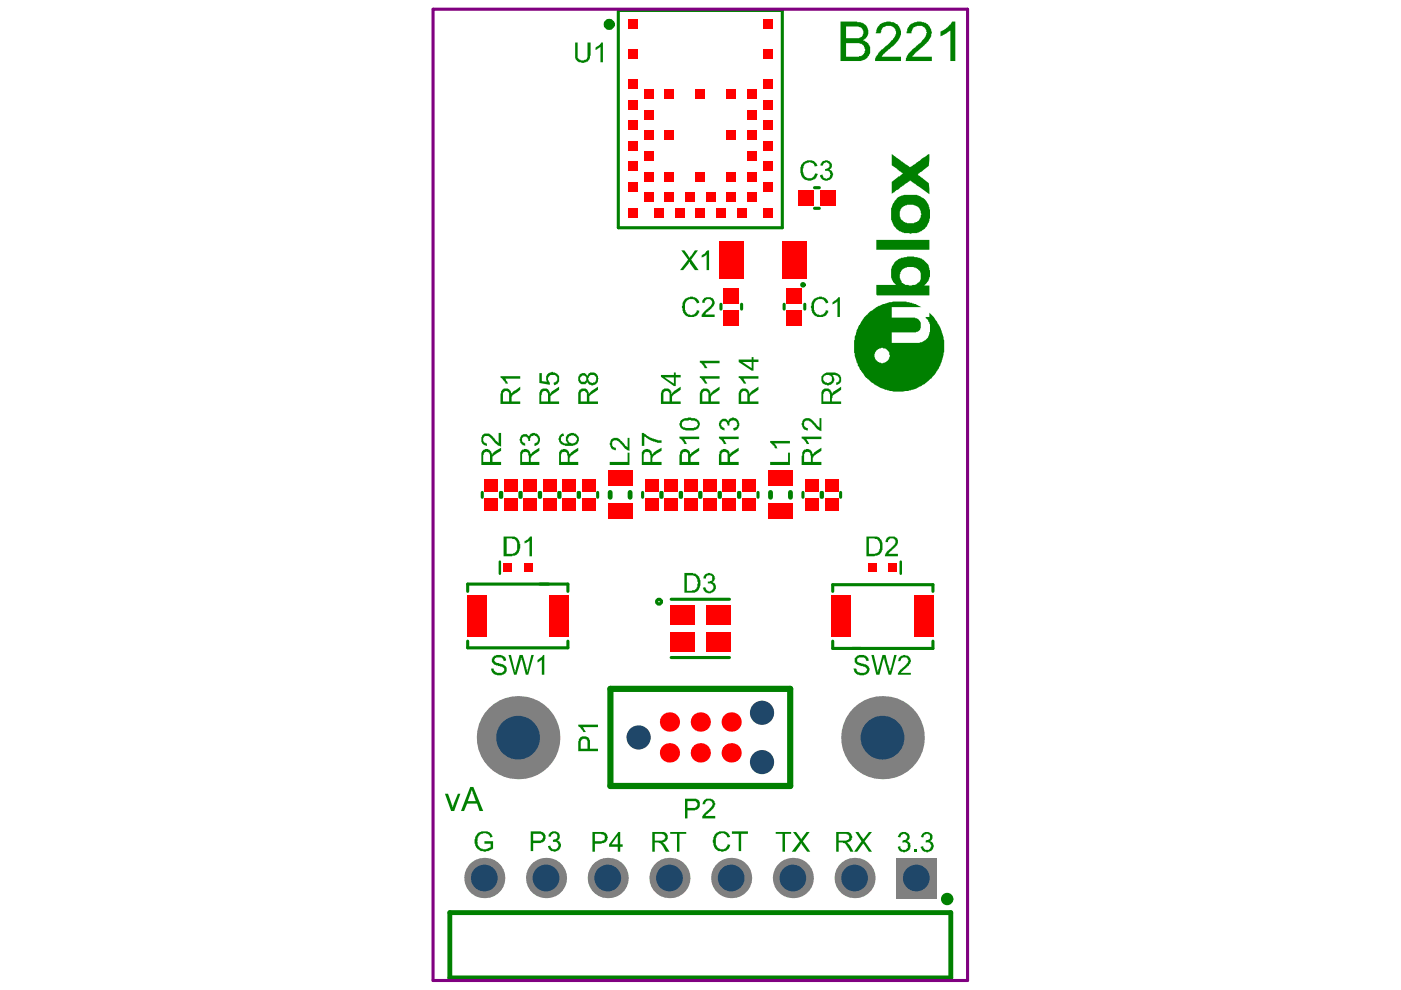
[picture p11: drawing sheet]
<svg xmlns="http://www.w3.org/2000/svg" width="297mm" height="210mm" viewBox="0 0 297 210" stroke-linecap="round" stroke-linejoin="round" font-family="sans-serif">
<path d="M106 119.1v2.6M191 119.1v2.6" fill="none" stroke="#008000" stroke-width=".53"/>
<g fill="none" stroke="#008000" stroke-width=".66">
<path d="M131.1 2.2h34.8v46.1h-34.8zM172.7 39.8h1M172.7 44.2h1M152.9 64.5v1M157.2 64.5v1M166.3 64.5v1M170.6 64.5v1M102.2 104.4v1M106.1 104.4v1M106.4 104.4v1M110.2 104.4v1M110.5 104.4v1"/>
<path d="M114.4 104.4v1M114.6 104.4v1M118.5 104.4v1M118.7 104.4v1M122.6 104.4v1M122.9 104.4v1M126.7 104.4v1M136.2 104.4v1M140.1 104.4v1M140.4 104.4v1M144.2 104.4v1M144.5 104.4v1"/>
<path d="M148.4 104.4v1M148.6 104.4v1M152.5 104.4v1M152.7 104.4v1M156.6 104.4v1M156.9 104.4v1M160.7 104.4v1M170.2 104.4v1M174.1 104.4v1M174.4 104.4v1M178.2 104.4v1M99.2 125.4v-1.6h21.2v1.6"/>
<path d="M99.2 135.9v1.5h21.2v-1.5M142.3 127.1h12.4M142.3 139.4h12.4M176.6 125.4v-1.4h21.2v1.4M176.6 135.9v1.6h21.2v-1.6"/>
</g>
<path d="M129.4 146.1h38.1v20.5h-38.1z" fill="none" stroke="#008000" stroke-width="1.3"/>
<path d="M129.4 104.4v1M133.6 104.4v1M163.4 104.4v1M167.6 104.4v1M95.4 193.5h106.2v13.8h-106.2z" fill="none" stroke="#008000" stroke-width="1"/>
<g fill="#008000">
<path d="M186.4 5.2a3 3 0 0 1 4.2 .4 2.43 2.43 0 0 1-.4 3.2l-.9 1-2.1 1.7-.2 .5h4v.9h-5.5v-.1a2.68 2.68 0 0 1 1.2-2l2.5-2.3a2.96 2.96 0 0 0 .8-1.8 1.73 1.73 0 0 0-2.6-1l-.4 .4-.3 1h-1l.2-1.1z"/>
<path d="M192.7 5.5a2.86 2.86 0 0 1 4.5 .2l.1 .4a1.01 1.01 0 0 1 .1 1.2 3.8 3.8 0 0 1-1.7 2.5l-1.4 1.2-.9 1h4.2v.9h-5.7l.2-.4a5.8 5.8 0 0 1 2.2-2.7l.3-.3a5.2 5.2 0 0 0 1.9-2.6l-.1-.2a1.36 1.36 0 0 0-1.6-1.2 1.37 1.37 0 0 0-1.4 1l-.1 .6h-1.1l.1-1z"/>
<path d="M199.4 6.7h.1a4.9 4.9 0 0 0 2.3-1.9l.1-.2h.6v8.3h-1v-6.5l-1.2 .9-.9 .4z"/>
<path d="M116.3 176.9h.1a1.23 1.23 0 0 1 2.1-.1l.2 .6a.7 .7 0 0 1-.6 .8h.3v.2a1.06 1.06 0 0 1 0 1.8v.1h-.3a.63 .63 0 0 1-.9 .2h-.4l-.6-.8v-.3l.5-.1v.1a.86 .86 0 0 0 .9 .7 .86 .86 0 0 0 .8-.8v-.3h-.1a.5 .5 0 0 0-.7-.5h-.4v-.5v.1l.3-.1a.52 .52 0 0 0 .6-.7 .65 .65 0 0 0-.6-.7 .65 .65 0 0 0-.7 .7l-.1 .1-.5-.1h.1z"/>
<path d="M151.5 176.9l.1-.1a2.23 2.23 0 0 1 2.9 0l.3 .6-.5 .2-.3-.5a1.19 1.19 0 0 0-2 .2h-.1v.3a1.85 1.85 0 0 0 .5 2.3h.3v.2a1.18 1.18 0 0 0 1.6-1.1l.6 .1-.1 .2a1.92 1.92 0 0 1-1.7 1.3l-.4-.1a1.57 1.57 0 0 1-1.4-1.7l-.2-.7z"/>
<path d="M155.2 176.3h3.4v.5h-1.5v3.7h-.5v-3.7h-1.4z"/>
<path d="M181.3 176.4h.7l1 1.6 1.2-1.6h.7l-1.6 2 1.6 2.2h-.7l-1.2-1.8-1.3 1.8h-.6l1.6-2.2z"/>
<path d="M190.6 176.8a1.27 1.27 0 0 1 1.5-.4 1.27 1.27 0 0 1 .8 1.3l-.6 .7 .4 .1 .3 .4a1.32 1.32 0 0 1-.8 1.7 1.41 1.41 0 0 1-1.8-.8v-.3l.5-.1a.81 .81 0 0 0 .9 .8 .81 .81 0 0 0 .7-1.1l-.2-.3-.2-.2-.4-.1v.1h-.4l.1-.5v.1l.3-.1a.66 .66 0 0 0 .6-.7 .66 .66 0 0 0-.7-.6l-.6 .3-.1 .5-.5-.2z"/>
<path d="M193.9 180.1h.5v.5h-.5z"/>
<path d="M195.5 176.8a1.42 1.42 0 0 1 1.9 0 1.01 1.01 0 0 1-.2 1.6 .92 .92 0 0 1 .8 .7 1.56 1.56 0 0 1-1.5 1.6l-.6-.1-.6-.5-.1-.6 .5-.1v.1a.83 .83 0 0 0 1.2 .7 .83 .83 0 0 0 .3-1.3l-.2-.3-.5-.1v.1h-.2v-.5v.1l.2-.1a.52 .52 0 0 0 .7-.7 .66 .66 0 0 0-.6-.6 .66 .66 0 0 0-.7 .5l-.2 .3-.5-.2z"/>
<path d="M101.1 176.8a2.55 2.55 0 0 1 2.7-.4l.6 .8v.2l-.5 .2a1.05 1.05 0 0 0-1.6-.8 1.14 1.14 0 0 0-1 1.3l-.2 .3 .2 .2a1.37 1.37 0 0 0 1.5 1.5l1.2-.4v-.8h-1.3v-.5h1.8v1.5l-.2 .2a3.4 3.4 0 0 1-2.4 .4l-.1-.2a2.07 2.07 0 0 1-1.2-1.9l.1-1z"/>
<path d="M142.1 176.4h3.4v.4h-1.4v3.8h-.6v-3.8h-1.4z"/>
<path d="M94.3 168.3h.7l1 2.9v-.4h.2l.9-2.5h.5l-1.3 3.7h-.7z"/>
<path d="M164.5 176.4h3.2v.4h-1.3v3.8h-.5v-3.8h-1.4z"/>
<path d="M168.1 176.4h.7l.9 1.2 .1 .4 1.2-1.6h.7l-1.5 2 1.6 2.2h-.7l-1.3-1.8-1.1 1.8h-.8l1.7-2.2z"/>
<path d="M149.3 122h.1a1.01 1.01 0 0 1 1.6-.3l.5 .4v.4h.1l-.1 .5-.5 .4h.1a1.17 1.17 0 0 1 .7 1.3 1.17 1.17 0 0 1-1.1 1l-.1 .1a1.36 1.36 0 0 1-1.6-1.2l.6-.1v.2h.1a.46 .46 0 0 0 .5 .6v.1a1.02 1.02 0 0 0 .9-1.4l-.4-.3h-.6v-.4h.1a.72 .72 0 0 0 .8-.4 .72 .72 0 0 0-.3-.9l-.4-.1-.1 .1a.5 .5 0 0 0-.5 .7h-.5z"/>
<path d="M144.4 53.1h.7l1 1.6 1.2-1.6h.7l-1.5 1.9 1.6 2.3h-.8l-1-1.5v-.2l-.3 .1-1.2 1.6h-.6l1.7-2.3z"/>
<path d="M148.8 54.1l.6-.4a.99 .99 0 0 1 .9-.6v4.2h-.5v-3.3l-.6 .5h-.4v.2z"/>
<path d="M110.4 92.4a1.19 1.19 0 0 1 1.5-.2l.2 .4 .2-.2a.46 .46 0 0 1 .5-.5l.5-.1a1.39 1.39 0 0 1 1.2 1.4 1.39 1.39 0 0 1-1.2 1.3v-.5h.1a.8 .8 0 0 0 .7-.8 .8 .8 0 0 0-.7-.8v-.1a.95 .95 0 0 0-1 1.2h-.4v-.1a.71 .71 0 0 0-.8-.8 .71 .71 0 0 0-.5 1l.6 .4v.5a1.36 1.36 0 0 1-1.1-1.3z"/>
<path d="M102.2 92.3a1.48 1.48 0 0 1 2.3 .4l1.2 1.2v-2.1h.5v2.9l-.7-.3-1-.9a1.35 1.35 0 0 0-1.8-.9l-.1 .1a.85 .85 0 0 0 .6 1.3v.5l-.4-.1a1.26 1.26 0 0 1-.7-1.6z"/>
<path d="M106.1 79.8h4.2v.5h-3.3l.3 .1v.3l.4 .5v.1h-.5v-.2l-1.1-1.1z"/>
<path d="M170 34.8l.1-.2a2.06 2.06 0 0 1 3 0l.3 .6-.7 .1a1.1 1.1 0 0 0-1.6-.8l-.1 .1a.46 .46 0 0 0-.5 .6l-.1 .1a2.6 2.6 0 0 0 .1 2h.1a1.22 1.22 0 0 0 1.3 .5 1.22 1.22 0 0 0 .9-1.1l.6 .2-.2 .4a1.79 1.79 0 0 1-2.3 .9 1.43 1.43 0 0 1-1.1-1.5h-.1v-1.3z"/>
<path d="M174.3 34.3h.1a1.22 1.22 0 0 1 2 .7v.2a.7 .7 0 0 1-.5 .8 1.22 1.22 0 0 1 .5 1.8 1.46 1.46 0 0 1-2.4-.1l-.1-.6 .5-.1a.67 .67 0 0 0 .7 .8v.1a.92 .92 0 0 0 .9-.6 .92 .92 0 0 0-.4-1.1h-.7v-.4l.4-.1a.5 .5 0 0 0 .6-.7 .46 .46 0 0 0-.6-.5l-.1-.1a.9 .9 0 0 0-.8 .6v.2l-.5-.2z"/>
<path d="M121.9 9h.6v2.5a1.02 1.02 0 0 0 1.1 1.3l.4-.1a.75 .75 0 0 0 .6-.9v-2.8h.6v2.8l-.1 .2a1.11 1.11 0 0 1-1.2 1.2v.1h-.6v-.1a1.22 1.22 0 0 1-1.4-1.6z"/>
<path d="M126.3 10.1l.4-.3a.92 .92 0 0 0 .7-.8h.4v4.2h-.5v-3.3l-.9 .7h-.1z"/>
<path d="M156.6 79.8h4.2v.5h-3.3h.2l.5 .9v.1h-.5l-.6-.9-.2-.2h-.3z"/>
<path d="M152.4 92.6h4.2v.5h-3.3h.2l.4 .9h.1v.1h-.5l-.4-.7-.7-.4z"/>
<path d="M152.6 89.3h.1a.95 .95 0 0 1 .8-.5 .95 .95 0 0 1 .9 .5 1.22 1.22 0 0 1 1.8-.5 1.46 1.46 0 0 1-.1 2.3l-.5 .2-.2-.6a.77 .77 0 0 0 .8-.4 .77 .77 0 0 0-.1-.9l-.1-.1a.83 .83 0 0 0-1 0 .83 .83 0 0 0-.3 .9h-.4l-.2-.4a.5 .5 0 0 0-.6-.5 .46 .46 0 0 0-.5 .5l-.2 .2 .2 .4 .6 .3v.6h-.1a1.4 1.4 0 0 1-1.1-1.6z"/>
<path d="M170 92.6h4.2v.5h-3.3h.1l.5 .9v.1h-.5l-.4-.7-.6-.4z"/>
<path d="M170.2 89a1.51 1.51 0 0 1 2.4 .4l1.2 1.2v-1.9h.4v2.7l-.3-.1a1.77 1.77 0 0 1-1.3-1.2h-.2a1.47 1.47 0 0 0-1.4-.9 .8 .8 0 0 0-.5 1.2l.5 .3h.3v.6h-.2a1.48 1.48 0 0 1-.9-2.3z"/>
<path d="M148.4 79.8h4.2v.5h-3.3h.1l.5 .9v.1h-.5l-.5-.9-.3-.2h-.2z"/>
<path d="M148.4 76.5h4.2v.5h-3.3l.6 .9v.2h-.5l-.5-1-.5-.2z"/>
<path d="M144.1 92.6h4.1v.5h-3.2l.4 .4 .1 .5h.1v.1h-.5l-.4-.7-.6-.4z"/>
<path d="M136.1 91.8h.4l1.4 1 1.6 .6h.8v.5h-1l-.5-.3h-.4v-.1l-1-.4-.8-.7v2.1h-.5z"/>
<path d="M129.3 97.9h3.8v-1.9h.4v2.6h-4.2z"/>
<path d="M129.5 93.2a1.3 1.3 0 0 1 2.1 .3l.8 .6 .1 .4 .6 .3v-2h.4v2.8l-.3-.1a1.77 1.77 0 0 1-1.3-1.2h-.1a1.47 1.47 0 0 0-1.5-.9 .8 .8 0 0 0-.5 1.1l.3 .3 .5 .1v.6l-.7-.2-.4-.2-.2-.8z"/>
<path d="M163.3 97.9h3.8v-1.9h.4v2.6h-4.2z"/>
<path d="M163.3 93.5h4.2v.5h-3.3l.7 1.1h-.6l-.4-.7a.99 .99 0 0 1-.6-.9z"/>
<path d="M149.3 169.6l.4-.1v-.2a1.72 1.72 0 0 1 1.8 .6v.1a1.42 1.42 0 0 1-.6 1.7l-1.3 1.3h2v.5h-2.7v-.2a2 2 0 0 1 1-1.3l1-1a.83 .83 0 0 0 0-1 .83 .83 0 0 0-1-.3v.2h-.2l-.3 .6h-.5z"/>
<path d="M122.6 153.6h4.2v.6h-3.3h.1l.6 .9v.1h-.6l-.5-.9-.5-.3z"/>
<path d="M181.2 139.5h.1a1.51 1.51 0 0 1 2.1-.5l.7 .5 .1 .4v.1l-.5 .2a1.08 1.08 0 0 0-1.7-.7 .57 .57 0 0 0-.2 .6 .57 .57 0 0 0 .5 .5l.5 .1a1.69 1.69 0 0 1 1.4 .8 1.14 1.14 0 0 1-.8 1.6 1.71 1.71 0 0 1-2.4-1.4l.6 .2a.52 .52 0 0 0 .7 .6v.2h.2a.98 .98 0 0 0 1.3-.8 .7 .7 0 0 0-.8-.5l-.1-.2a1.88 1.88 0 0 1-1.7-.9z"/>
<path d="M184.7 138.9h.6l.6 3.1h.2v.5l1-3.6h.7l.9 3.6 .9-3.6h.5l-1.2 4.2h-.5l-1-3.7-1 3.7h-.6z"/>
<path d="M190.6 139.4a2.1 2.1 0 0 1 1.9-.4v.1a1.08 1.08 0 0 1 .2 1.9l-1.7 1.7h2.1v.4h-2.7v-.4l.9-1.1a2.43 2.43 0 0 0 1.3-1.7h-.1a.5 .5 0 0 0-.7-.5h-.1a.92 .92 0 0 0-.8 .8h-.5z"/>
<path d="M104.4 139.4a2.13 2.13 0 0 1 1.6-.5l.6 .1v.1a.46 .46 0 0 1 .6 .6h.1v.3l-.5 .2v-.3l-.3-.2a.67 .67 0 0 0-.9-.3h-.4l-.3 .3a.37 .37 0 0 0-.1 .3 .37 .37 0 0 0 .3 .3l.2 .3a2.92 2.92 0 0 1 2.1 .9v.1a1.13 1.13 0 0 1-1 1.5v.1a1.99 1.99 0 0 1-2.1-.8l-.2-.7h.6v.3a1.32 1.32 0 0 0 2.2 .1 .68 .68 0 0 0-.8-.7l-.5-.2v-.1a1.13 1.13 0 0 1-1.3-1.2z"/>
<path d="M107.8 138.9h.5l1 3.6 .9-3.6h.6l.9 3.1v.5l1-3.6h.5l-1.2 4.2h-.5l-.8-3.2h-.1v-.5l-1.1 3.7h-.5z"/>
<path d="M114 139.9l.6-.4 .5-.6h.3v4.2h-.5v-3.3l-.2 .2-.6 .4h-.1z"/>
<path d="M114.4 79.1h.5v1.7l1.2 .1h-.2a1.38 1.38 0 0 1 .5-1.8 1.38 1.38 0 0 1 1.9 .4l.1 .1a1.43 1.43 0 0 1-.4 1.9l-.5 .2-.1-.5 .1-.1a.83 .83 0 0 0 .6-1.1 .83 .83 0 0 0-1.1-.5 .84 .84 0 0 0-.8 .6 .84 .84 0 0 0 .4 1v.5l-2.2-.4z"/>
<path d="M188 114a2.23 2.23 0 0 1 2.1 0 1.6 1.6 0 0 1-.6 2.2l-1.1 1.2h2v.5h-2.8a1.91 1.91 0 0 1 1.2-1.5l.8-.8a.87 .87 0 0 0-.3-1.4 .6 .6 0 0 0-.9 .3h-.1v.4h-.5v-.4h.1z"/>
<path d="M111.2 114.7l.7-.3a.99 .99 0 0 1 .9-.6v4.1h-.5v-3.2l-1 .5h-.1z"/>
<path d="M145 63.7a2.52 2.52 0 0 1 2.3-.7l.3 .2a1.2 1.2 0 0 1 .6 1l-.5 .1a1.2 1.2 0 0 0-1.6-.9 .91 .91 0 0 0-.7 .9h-.2v.8a1.46 1.46 0 0 0 .8 1.6 1.22 1.22 0 0 0 1.7-.8v-.1l.7 .1-.2 .1a1.8 1.8 0 0 1-3 .7l-.4-.4-.2-1.1 .1-1z"/>
<path d="M149.3 63.2a1.62 1.62 0 0 1 2.1 .5v.1a1.08 1.08 0 0 1-.5 1.4l-1.5 1.5h2.1v.5h-2.7v-.5h.1a2.4 2.4 0 0 1 1.3-1.3l.1-.3a1.11 1.11 0 0 0 .4-1.6l-.9-.1-.4 .4v.4h-.5v-.5z"/>
<path d="M172.3 63.7a2.52 2.52 0 0 1 2.4-.7l.2 .2a1.2 1.2 0 0 1 .7 1l-.5 .1a1.2 1.2 0 0 0-1.6-.9 .91 .91 0 0 0-.8 .9h-.1v.8a1.46 1.46 0 0 0 .8 1.6 1.22 1.22 0 0 0 1.7-.8v-.1l.6 .1-.1 .1a1.8 1.8 0 0 1-3 .7l-.4-.4-.3-1.1 .2-1z"/>
<path d="M176.5 64.1l.7-.4 .5-.7h.4v4.2h-.5v-3.3l-1.1 .7z"/>
<path d="M185.8 74.3l-.1 .2a1.58 1.58 0 0 0 .5 2.3 1.58 1.58 0 0 0 2.2-.7 .81 .81 0 0 0 .1-1v-.4h-.1a1.6 1.6 0 0 0-2.2-.7zM191.2 57.3a2.12 2.12 0 0 0 .4 2.8 2.84 2.84 0 0 0 2.8 0 1.92 1.92 0 0 0 .7-2.4v-.2a2.84 2.84 0 0 0-3.9-.2zM191 44.2l-.2 .6v.8a1.87 1.87 0 0 0 1.4 1.6 2.39 2.39 0 0 0 2.5-.4h.1l.2-.4a1.9 1.9 0 0 0 .1-2 1.9 1.9 0 0 0-1.8-1 1.64 1.64 0 0 0-1.5 .3l-.4 .1zM183.2 67.3l1.5-1.4a7 7 0 0 1 3.1-1.6l1.5-.4h2.9v.2l1.2 .1v.1a1.53 1.53 0 0 1 1.3 .6l.6 .2h-6.2v2.2h3.5a2.56 2.56 0 0 1 2.2 .6 1.78 1.78 0 0 1 .3 1.8v.3a3.1 3.1 0 0 1-2.2 .5h-3.8v2.2h4.2a3.5 3.5 0 0 0 3.5-1.3 3.8 3.8 0 0 0-.1-3.7l-.4-.2v-.3h.7v-.9a10 10 0 0 1 2.8 4.6l.3 .5 .1 1a8.7 8.7 0 0 1-.5 4.2l-.3 .5a9.2 9.2 0 0 1-4.4 4.9 9.8 9.8 0 0 1-9.3-.3l-1.7-1.4a2.58 2.58 0 0 1-1.2-1.5l-.4-.3-.5-1v-.4l-.3-.2-.5-2.1v-1.2a9.5 9.5 0 0 1 1-4.7h.2zM189.1 32.7l2.6 1.9 .8 .4a.49 .49 0 0 0 .4 .4 .49 .49 0 0 0 .5-.2l2.1-1.6 .8-.4 .2-.4h.3l.1-.2 .1 .1-.1 2.5-2.3 1.8 2.3 1.8 .1 2.4-3.6-2.6a.43 .43 0 0 0-.4-.3 .43 .43 0 0 0-.4 .3l-3.5 2.5v-2.5l1.4-1.2h.3l.1-.3 .5-.2-.1-.3-2.2-1.6zM185.8 50.9h11.2v2.1h-11.2zM189.7 42.5a4.2 4.2 0 0 1 3.9-1.2 3.5 3.5 0 0 1 2.5 1.1 4.9 4.9 0 0 1 .4 5.5 3.2 3.2 0 0 1-3.2 1.5v.2l-.6-.2a3.6 3.6 0 0 1-3.8-3v-2.3h.2l.1-.7zM189.6 55.7l.1-.1a1.76 1.76 0 0 1 1.3-.8v-.1a7.3 7.3 0 0 1 4.3 .1l.7 .5a3.5 3.5 0 0 1 1.2 3.1 3.9 3.9 0 0 1-1.2 2.1h1v2.1h-10.4a.53 .53 0 0 1-.8-.4v-1.8h4.2l-.4-.4a3.6 3.6 0 0 1 0-4.2z"/>
<path d="M179.4 5.6v2.5h1.8a1.42 1.42 0 0 0 1.8-1v-.2a1.35 1.35 0 0 0-1.4-1.3zM179.4 9.1v2.9h2.7l.2-.1a1.18 1.18 0 0 0 1-1.6 1.33 1.33 0 0 0-1.4-1.2zM178.2 4.6h3.5l.2 .1a2.36 2.36 0 0 1 1.9 .9 2.48 2.48 0 0 1 0 2.2l-.5 .6-.4 .1a2.22 2.22 0 0 1 1.6 1.7 2.34 2.34 0 0 1-2.6 2.7h-3.7z"/>
<path d="M113 176.8v1.4h1.2a.77 .77 0 0 0 .8-.4 .77 .77 0 0 0-.1-.9l-.2-.1zM112.5 176.3h2.2l.2 .1a1.22 1.22 0 0 1 .7 1.4 1.22 1.22 0 0 1-1.2 1h-1.4v1.7h-.5z"/>
<path d="M126.1 176.8v1.6h1.5l.1-.2a.5 .5 0 0 0 .5-.6v-.2a.5 .5 0 0 0-.6-.5l-.2-.1zM125.6 176.4h2.4a1.35 1.35 0 0 1 .5 2.1l-.4 .1v.2h-.5v.1h-1.5v1.7h-.5z"/>
<path d="M131 177.2l-1.3 1.8h1.3zM131.1 176.4h.4v2.6h.5v.5h-.5v1.1h-.5v-1.1h-1.9v-.5z"/>
<path d="M177.8 176.8v1.4h1.7v-.1a.59 .59 0 0 0 .5-.6 .59 .59 0 0 0-.5-.6v-.1zM177.3 176.4h2a1.18 1.18 0 0 1 1.4 1.3h-.1v.4l-.3 .3-.8 .2 .7 .5 .8 1.5h-.7l-.9-1.6-.3-.2h-.4v-.2h-.9v2h-.5z"/>
<path d="M138.8 176.8v1.4h1.2a.81 .81 0 0 0 .8-.3 .81 .81 0 0 0 .1-.8l-.5-.3zM138.3 176.4h2.1a1.1 1.1 0 0 1 1.1 .7 1.1 1.1 0 0 1-.3 1.3l-.8 .2 .8 .7 .8 1.3h-.8l-.8-1.5-.4-.3-.4-.2h-.8v2h-.5z"/>
<path d="M100 167.4v.4l-.8 2.1h1.7zM99.7 166.9h.7l2 5.1h-.7l-.6-1.6h-2.1l-.6 1.6h-.7z"/>
<path d="M145.6 122v3.3h1.1l.1-.2a.92 .92 0 0 0 1.1-1 1.61 1.61 0 0 0-.7-2l-.1-.1zM145.1 121.5h1.6a1.87 1.87 0 0 1 1.5 .9 2.86 2.86 0 0 1-.2 2.9l-.7 .4h-2.2z"/>
<path d="M110.8 96v.2h-.1v1.7h1.4l-.1-1.7a.62 .62 0 0 0-.8-.4zM110.4 95.6h.2a1.04 1.04 0 0 1 1-.4 1.04 1.04 0 0 1 .8 .8l.1 .4 .5-.7 1.4-.8v.7l-1.5 .9-.4 .5v.9h1.9v.7h-4.1v-2.8h.1z"/>
<path d="M102.6 96.1l-.2 1.8h1.5v-1.3a.67 .67 0 0 0-.7-.8l-.1-.1zM102.2 95.7a1.06 1.06 0 0 1 1.8 0h.1l.2 .7h.1v-.3l.4-.4 1.4-.8v.7l-1.8 1.2v1.1h1.8v.7h-4.1v-2.6z"/>
<path d="M106.6 83.3v1.8h1.3v-1.4a.72 .72 0 0 0-.9-.8zM106.2 82.9l.2-.1a1.1 1.1 0 0 1 1.1-.4 1.1 1.1 0 0 1 .8 .9l.2 .3v-.3l.4-.4 1.4-.9v.6l-.8 .7-.8 .4-.1 .4h-.1v1h1.8v.5h-4.2z"/>
<path d="M157.3 83v.3h-.2v1.8h1.3v-1.8l-.1-.1a.63 .63 0 0 0-.9-.2zM156.9 82.6h.1a1.09 1.09 0 0 1 1.2-.2 1.09 1.09 0 0 1 .6 1l.2 .2v-.3l.5-.5 1.3-.8v.6l-1.4 1-.4 .5v1h1.8v.5h-4.2v-2.3z"/>
<path d="M157.4 76.8l2 1.3v-1.3zM156.6 76.2h2.8v-.5h.4v.5h1v.6h-1v1.8h-.4l-2.8-1.8z"/>
<path d="M153.1 96l-.1 .2v1.7h1.3v-1.1a.68 .68 0 0 0-.2-.8 .68 .68 0 0 0-.8-.2zM152.6 95.7a1.57 1.57 0 0 1 1.5-.4 .75 .75 0 0 1 .6 .9l.1 .2 .1-.4 1.7-1.1v.7l-.9 .5-.9 .8v1h1.8v.7h-4.2z"/>
<path d="M170.6 96v.2h-.1v1.7h1.4l-.1-1.7a.7 .7 0 0 0-.9-.4zM170.2 95.6h.2a1.04 1.04 0 0 1 1-.4 1.04 1.04 0 0 1 .8 .8l.1 .4 .5-.7 1.4-.8v.7l-1.5 .9-.4 .5v.9h1.9v.7h-4.2v-2h.1z"/>
<path d="M149 83v.3h-.1v1.8h1.3v-1.8l-.1-.1a.63 .63 0 0 0-.9-.2zM148.6 82.6h.2a1.09 1.09 0 0 1 1.1-.2 1.09 1.09 0 0 1 .7 1l.1 .2v-.3l.6-.5 1.3-.8v.6l-1.5 1-.4 .5v1h1.9v.5h-4.2v-2.3z"/>
<path d="M144.7 96v.2h-.1v1.7h1.3v-1.1a.68 .68 0 0 0-.1-.8 .68 .68 0 0 0-.8-.2zM144.3 95.6a1.12 1.12 0 0 1 1.2-.4 1.12 1.12 0 0 1 .8 .9l.1 .3 .1-.4 1.7-1.1v.7l-1.4 .9-.4 .5v.9h1.8v.7h-4.1v-2.2h.1z"/>
<path d="M144.6 89.6v.1a.59 .59 0 0 0 0 .6 .59 .59 0 0 0 .5 .3l.9 .1a2.1 2.1 0 0 0 1.9-.3v-.3h.1a1.14 1.14 0 0 0-1.5-.9l-.1-.2-1.3 .2zM144.2 89.3h.1a.7 .7 0 0 1 .8-.5v-.1h.7l.1-.2h.6l.2 .2a.97 .97 0 0 1 1 .2l.2 .1a.98 .98 0 0 1 .2 1.6 1.74 1.74 0 0 1-1.7 .7h-.1a2.94 2.94 0 0 1-2-.6l-.1-.5h-.1z"/>
<path d="M174.7 83.2l-.2 1.9h1.5v-1.3a.77 .77 0 0 0-.4-.8 .77 .77 0 0 0-.9 .2zM174.3 82.8a1.17 1.17 0 0 1 1.3-.4 1.17 1.17 0 0 1 .8 1v.2l.2-.6 1.7-1v.6l-1.3 1a.7 .7 0 0 0-.5 .7l-.1 .2v.6h1.9v.5h-4.1v-2.6h.1z"/>
<path d="M174.7 79.8v.1a.73 .73 0 0 0-.1 .8 .73 .73 0 0 0 .7 .4v.1h.4v-.1a.73 .73 0 0 0 .7-.5 .73 .73 0 0 0-.3-.8l-.2-.3h-.8v.1zM174.2 79.8a2.46 2.46 0 0 1 2.3-.8 2.11 2.11 0 0 1 1.7 .6v.2a1.13 1.13 0 0 1-.5 1.7l-.4 .1v-.5a.68 .68 0 0 0 .6-.6 .68 .68 0 0 0-.3-.7v-.2h-.4v-.1h-.8a1.06 1.06 0 0 1 0 1.8l-.3 .3h-.2a1.34 1.34 0 0 1-1.4-.3 1.34 1.34 0 0 1-.3-1.4z"/>
<path d="M123.3 83l-.2 .3v1.8h1.3v-1.3a.69 .69 0 0 0-.2-.8 .69 .69 0 0 0-.8 0zM122.9 82.6h.1a1.07 1.07 0 0 1 1.2-.2 1.07 1.07 0 0 1 .6 1.2l.7-.8 1.3-.8v.6l-1.8 1.3v1.2h1.8v.5h-4.2v-2.4h.1z"/>
<path d="M123 80.3a.67 .67 0 0 0 1.3 0 .67 .67 0 0 0-1.3 0zM124.8 79.9v.1a.5 .5 0 0 0 .2 .8l.1 .1a.5 .5 0 0 0 .8 .2h.1a.85 .85 0 0 0 .4-1.1 .85 .85 0 0 0-1.1-.5zM122.9 79.4l.5-.3h.6v.1h.3v.3l.3 .3 .2-.7a1.46 1.46 0 0 1 2 .7 1.42 1.42 0 0 1-.5 1.7l-.2 .1a1.09 1.09 0 0 1-1.5-.7h-.2a.5 .5 0 0 1-.6 .6 1.13 1.13 0 0 1-1.2-1.3z"/>
<path d="M136.6 96l-.1 1.9h1.4v-1.4a.92 .92 0 0 0-.8-.8v.1zM136.2 95.6h.1a1.13 1.13 0 0 1 1.3-.3 1.13 1.13 0 0 1 .7 1.1l.5-.7 1.5-.8v.7l-1.1 .5-.9 .9v.9h2v.7h-4.2v-2.8h.1z"/>
<path d="M145.8 169.9v1.4h1.1a.74 .74 0 0 0 1-.7 .74 .74 0 0 0-1-.7zM145.2 169.3h1.7a1.21 1.21 0 0 1 1.3 .5 1.21 1.21 0 0 1 0 1.4l-.2 .4-.7 .2h-1.5v1.7h-.6z"/>
<path d="M123.3 156.9l-.2 .3v1.5h1.5v-1.7h-.2v-.2l-.9-.1zM122.7 156.7a1.44 1.44 0 0 1 2.3 0v.2h.1v1.8h1.7v.6h-4.2z"/>
<path d="M119.1 96l-.2 1.9h1.5l-.2-1.7a.62 .62 0 0 0-.7-.4zM118.7 95.6h.1a1.04 1.04 0 0 1 1-.4 1.04 1.04 0 0 1 .8 .8l.2 .4 .5-.7 1.3-.8v.7l-1.4 .9-.4 .5v.9h1.8v.7h-4.1v-2.8h.2z"/>
<path d="M118.7 92.3l.2-.2 .6-.2 .1 .5a.64 .64 0 0 0-.7 .5 .64 .64 0 0 0 .3 .7l.4 .4h.9h-.1a1.21 1.21 0 0 1-.4-1.2 1.21 1.21 0 0 1 .9-.9 1.3 1.3 0 0 1 1.7 .5 1.3 1.3 0 0 1-.4 1.7v.2l-.6 .1v.1h-.7a2.41 2.41 0 0 1-2.1-.5l-.1-.2a.95 .95 0 0 1 0-1.4zM120.5 92.7a.94 .94 0 0 0 .9 1.3 .94 .94 0 0 0 .8-1.3 1.11 1.11 0 0 0-1.7 0z"/>
<path d="M115 83l-.3 .8v1.3h1.5v-1.7l-.3-.2a.56 .56 0 0 0-.9-.2zM114.6 82.6a1.21 1.21 0 0 1 2 .7v.3l.6-.8 1.3-.8v.6l-1.8 1.3v1.2h1.8v.5h-4.1v-2.4h.1z"/>
<path d="M140.8 83l-.1 .3v1.8h1.3v-1.8l-.2-.1a.63 .63 0 0 0-.9-.2zM140.4 82.6h.1a1.1 1.1 0 0 1 1.3-.1 1.1 1.1 0 0 1 .6 1.1l.6-.8 1.3-.8v.6l-1.4 1-.4 .5v1h1.8v.5h-4.2v-2.3z"/>
<path d="M140.9 80l2 1.3v-1.3zM140.1 79.5h2.8v-.5h.4v.5h1v.5h-1v1.9h-.4l-2.8-2z"/>
<path d="M184.2 114.2v3.2h1.3a1.37 1.37 0 0 0 1.1-1.4v-.1a1.36 1.36 0 0 0-.9-1.6l-.3-.1zM183.7 113.8h1.6a1.61 1.61 0 0 1 1.7 .9l.1 .6a2.19 2.19 0 0 1-.7 2.3l-.3 .1v.1l-.7 .1h-1.7z"/>
<path d="M107.4 114.2v3.2h.9a1.22 1.22 0 0 0 1.3-1.5 1.38 1.38 0 0 0-.6-1.6zM106.8 113.8h1.7a1.58 1.58 0 0 1 1.7 1.4l.1 .4a2.17 2.17 0 0 1-.7 1.8l-.1 .3-.9 .1v.1h-1.8z"/>
</g>
<g fill="none" stroke="#008000" stroke-width="1.3">
<circle cx="129.2" cy="5.2" r=".52"/>
<circle cx="200.8" cy="190.6" r=".65"/>
</g>
<g fill="none" stroke="#008000" stroke-width=".66">
<circle cx="170.2" cy="60.4" r=".26"/>
<circle cx="139.7" cy="127.6" r=".52"/>
</g>
<circle cx="135.4" cy="156.4" r="2.33" fill="#808080"/>
<circle cx="135.4" cy="156.4" r="2.56" fill="#1f4769"/>
<circle cx="161.6" cy="151.1" r="2.33" fill="#808080"/>
<circle cx="161.6" cy="151.1" r="2.56" fill="#1f4769"/>
<circle cx="161.6" cy="161.6" r="2.33" fill="#808080"/>
<circle cx="161.6" cy="161.6" r="2.56" fill="#1f4769"/>
<circle cx="187.1" cy="156.4" r="8.8" fill="#808080"/>
<circle cx="187.1" cy="156.4" r="4.6" fill="#1f4769"/>
<circle cx="115.8" cy="186.2" r="4.3" fill="#808080"/>
<circle cx="115.8" cy="186.2" r="2.83" fill="#1f4769"/>
<circle cx="168.1" cy="186.2" r="4.3" fill="#808080"/>
<circle cx="168.1" cy="186.2" r="2.83" fill="#1f4769"/>
<path d="M190 181.9h8.5v8.5h-8.5z" fill-rule="evenodd" fill="#808080"/>
<circle cx="194.3" cy="186.2" r="2.83" fill="#1f4769"/>
<circle cx="181.2" cy="186.2" r="4.3" fill="#808080"/>
<circle cx="181.2" cy="186.2" r="2.83" fill="#1f4769"/>
<circle cx="155" cy="186.2" r="4.3" fill="#808080"/>
<circle cx="155" cy="186.2" r="2.83" fill="#1f4769"/>
<circle cx="141.9" cy="186.2" r="4.3" fill="#808080"/>
<circle cx="141.9" cy="186.2" r="2.83" fill="#1f4769"/>
<circle cx="128.9" cy="186.2" r="4.3" fill="#808080"/>
<circle cx="128.9" cy="186.2" r="2.83" fill="#1f4769"/>
<circle cx="109.8" cy="156.4" r="8.8" fill="#808080"/>
<circle cx="109.8" cy="156.4" r="4.6" fill="#1f4769"/>
<circle cx="102.7" cy="186.2" r="4.3" fill="#808080"/>
<circle cx="102.7" cy="186.2" r="2.83" fill="#1f4769"/>
<g fill="#f00">
<path d="M188.3 119.5h1.9v1.8h-1.9z" fill-rule="evenodd"/>
<path d="M184 119.5h1.9v1.8h-1.9z" fill-rule="evenodd"/>
<path d="M176.3 126.3h4.1v8.7h-4.1z" fill-rule="evenodd"/>
<path d="M193.8 126.3h4.1v8.7h-4.1z" fill-rule="evenodd"/>
<path d="M128.9 99.7h5.2v3.3h-5.2z" fill-rule="evenodd"/>
<path d="M128.9 106.8h5.2v3.3h-5.2z" fill-rule="evenodd"/>
<path d="M154 36.4h2.1v2.1h-2.1z" fill-rule="evenodd"/>
<path d="M140.9 36.4h2v2.1h-2z" fill-rule="evenodd"/>
<path d="M140.9 18.9h2v2.1h-2z" fill-rule="evenodd"/>
<path d="M161.7 10.4h2.1v2.1h-2.1z" fill-rule="evenodd"/>
<path d="M158.4 18.9h2.1v2.1h-2.1z" fill-rule="evenodd"/>
<path d="M158.4 23.3h2.1v2.1h-2.1z" fill-rule="evenodd"/>
<path d="M158.4 27.7h2.1v2.1h-2.1z" fill-rule="evenodd"/>
<path d="M154 27.7h2.1v2.1h-2.1z" fill-rule="evenodd"/>
<path d="M147.4 36.4h2.1v2.1h-2.1z" fill-rule="evenodd"/>
<path d="M140.9 27.7h2v2.1h-2z" fill-rule="evenodd"/>
<path d="M161.7 4.1h2.1v2.1h-2.1z" fill-rule="evenodd"/>
<path d="M161.7 16.8h2.1v2h-2.1z" fill-rule="evenodd"/>
<path d="M161.7 21.1h2.1v2.1h-2.1z" fill-rule="evenodd"/>
<path d="M161.7 25.5h2.1v2.1h-2.1z" fill-rule="evenodd"/>
<path d="M161.7 29.9h2.1v2h-2.1z" fill-rule="evenodd"/>
<path d="M158.4 36.4h2.1v2.1h-2.1z" fill-rule="evenodd"/>
<path d="M161.7 44.2h2.1v2h-2.1z" fill-rule="evenodd"/>
<path d="M156.2 44.2h2.1v2h-2.1z" fill-rule="evenodd"/>
<path d="M151.8 44.2h2.1v2h-2.1z" fill-rule="evenodd"/>
<path d="M147.4 44.2h2.1v2h-2.1z" fill-rule="evenodd"/>
<path d="M143.1 44.2h2v2h-2z" fill-rule="evenodd"/>
<path d="M158.4 32.1h2.1v2h-2.1z" fill-rule="evenodd"/>
<path d="M161.7 34.3h2.1v2h-2.1z" fill-rule="evenodd"/>
<path d="M161.7 38.6h2.1v2.1h-2.1z" fill-rule="evenodd"/>
<path d="M158.4 40.8h2.1v2.1h-2.1z" fill-rule="evenodd"/>
<path d="M154 40.8h2.1v2.1h-2.1z" fill-rule="evenodd"/>
<path d="M149.6 40.8h2.1v2.1h-2.1z" fill-rule="evenodd"/>
<path d="M145.3 40.8h2v2.1h-2z" fill-rule="evenodd"/>
<path d="M140.9 40.8h2v2.1h-2z" fill-rule="evenodd"/>
<path d="M138.7 44.2h2.1v2h-2.1z" fill-rule="evenodd"/>
<path d="M133.2 4.1h2v2.1h-2z" fill-rule="evenodd"/>
<path d="M133.2 10.4h2v2.1h-2z" fill-rule="evenodd"/>
<path d="M133.2 16.8h2v2h-2z" fill-rule="evenodd"/>
<path d="M133.2 21.1h2v2.1h-2z" fill-rule="evenodd"/>
<path d="M133.2 25.5h2v2.1h-2z" fill-rule="evenodd"/>
<path d="M133.2 29.9h2v2h-2z" fill-rule="evenodd"/>
<path d="M133.2 34.3h2v2h-2z" fill-rule="evenodd"/>
<path d="M133.2 38.6h2v2.1h-2z" fill-rule="evenodd"/>
<path d="M133.2 44.2h2v2h-2z" fill-rule="evenodd"/>
<path d="M136.5 18.9h2.1v2.1h-2.1z" fill-rule="evenodd"/>
<path d="M136.5 23.3h2.1v2.1h-2.1z" fill-rule="evenodd"/>
<path d="M136.5 27.7h2.1v2.1h-2.1z" fill-rule="evenodd"/>
<path d="M136.5 32.1h2.1v2h-2.1z" fill-rule="evenodd"/>
<path d="M136.5 36.4h2.1v2.1h-2.1z" fill-rule="evenodd"/>
<path d="M136.5 40.8h2.1v2.1h-2.1z" fill-rule="evenodd"/>
<path d="M154 18.9h2.1v2.1h-2.1z" fill-rule="evenodd"/>
<path d="M147.4 18.9h2.1v2.1h-2.1z" fill-rule="evenodd"/>
<path d="M169.3 40.4h3.2v3.2h-3.2z" fill-rule="evenodd"/>
<path d="M173.9 40.4h3.2v3.2h-3.2z" fill-rule="evenodd"/>
<path d="M111 105.6h2.8v2.7h-2.8z" fill-rule="evenodd"/>
<path d="M111 101.5h2.8v2.7h-2.8z" fill-rule="evenodd"/>
<path d="M165.9 51.1h5.1v8h-5.1z" fill-rule="evenodd"/>
<path d="M152.5 51.1h5.1v8h-5.1z" fill-rule="evenodd"/>
<path d="M142 128.3h5.2v4.2h-5.2z" fill-rule="evenodd"/>
<path d="M149.8 128.3h5.1v4.2h-5.1z" fill-rule="evenodd"/>
<path d="M149.8 134h5.1v4.1h-5.1z" fill-rule="evenodd"/>
<path d="M142 134h5.2v4.1h-5.2z" fill-rule="evenodd"/>
<path d="M153.5 61.1h3.1v3.2h-3.1z" fill-rule="evenodd"/>
<path d="M153.5 65.7h3.1v3.2h-3.1z" fill-rule="evenodd"/>
<path d="M166.8 61.1h3.2v3.2h-3.2z" fill-rule="evenodd"/>
<path d="M166.8 65.7h3.2v3.2h-3.2z" fill-rule="evenodd"/>
<path d="M106.9 101.5h2.8v2.7h-2.8z" fill-rule="evenodd"/>
<path d="M106.9 105.6h2.8v2.7h-2.8z" fill-rule="evenodd"/>
<path d="M102.8 101.5h2.8v2.7h-2.8z" fill-rule="evenodd"/>
<path d="M102.8 105.6h2.8v2.7h-2.8z" fill-rule="evenodd"/>
<path d="M99 126.3h4.1v8.7h-4.1z" fill-rule="evenodd"/>
<path d="M116.5 126.3h4.2v8.7h-4.2z" fill-rule="evenodd"/>
<path d="M157.4 105.6h2.8v2.7h-2.8z" fill-rule="evenodd"/>
<path d="M157.4 101.5h2.8v2.7h-2.8z" fill-rule="evenodd"/>
<path d="M153.2 105.6h2.9v2.7h-2.9z" fill-rule="evenodd"/>
<path d="M153.2 101.5h2.9v2.7h-2.9z" fill-rule="evenodd"/>
<path d="M170.8 105.6h2.8v2.7h-2.8z" fill-rule="evenodd"/>
<path d="M170.8 101.5h2.8v2.7h-2.8z" fill-rule="evenodd"/>
<path d="M149.1 105.6h2.9v2.7h-2.9z" fill-rule="evenodd"/>
<path d="M149.1 101.5h2.9v2.7h-2.9z" fill-rule="evenodd"/>
<path d="M145 105.6h2.8v2.7h-2.8z" fill-rule="evenodd"/>
<path d="M145 101.5h2.8v2.7h-2.8z" fill-rule="evenodd"/>
<path d="M174.9 105.6h2.8v2.7h-2.8z" fill-rule="evenodd"/>
<path d="M174.9 101.5h2.8v2.7h-2.8z" fill-rule="evenodd"/>
<path d="M123.4 101.5h2.8v2.7h-2.8z" fill-rule="evenodd"/>
<path d="M123.4 105.6h2.8v2.7h-2.8z" fill-rule="evenodd"/>
<path d="M136.8 101.5h2.8v2.7h-2.8z" fill-rule="evenodd"/>
<path d="M136.8 105.6h2.8v2.7h-2.8z" fill-rule="evenodd"/>
<path d="M119.2 105.6h2.9v2.7h-2.9z" fill-rule="evenodd"/>
<path d="M119.2 101.5h2.9v2.7h-2.9z" fill-rule="evenodd"/>
<path d="M115.1 105.6h2.9v2.7h-2.9z" fill-rule="evenodd"/>
<path d="M115.1 101.5h2.9v2.7h-2.9z" fill-rule="evenodd"/>
<path d="M140.9 105.6h2.8v2.7h-2.8z" fill-rule="evenodd"/>
<path d="M140.9 101.5h2.8v2.7h-2.8z" fill-rule="evenodd"/>
<path d="M162.9 106.8h5.2v3.3h-5.2z" fill-rule="evenodd"/>
<path d="M162.9 99.7h5.2v3.3h-5.2z" fill-rule="evenodd"/>
<path d="M111.1 119.5h1.8v1.8h-1.8z" fill-rule="evenodd"/>
<path d="M106.8 119.5h1.8v1.8h-1.8z" fill-rule="evenodd"/>
</g>
<g fill="#f00">
<circle cx="141.9" cy="159.6" r="2.04"/>
<circle cx="141.9" cy="153.1" r="2.04"/>
<circle cx="148.5" cy="159.6" r="2.04"/>
<circle cx="148.5" cy="153.1" r="2.04"/>
<circle cx="155" cy="159.6" r="2.04"/>
<circle cx="155" cy="153.1" r="2.04"/>
</g>
<path d="M91.8 2h113.3v205.9h-113.3z" fill="none" stroke="#800080" stroke-width=".66"/>
</svg>
